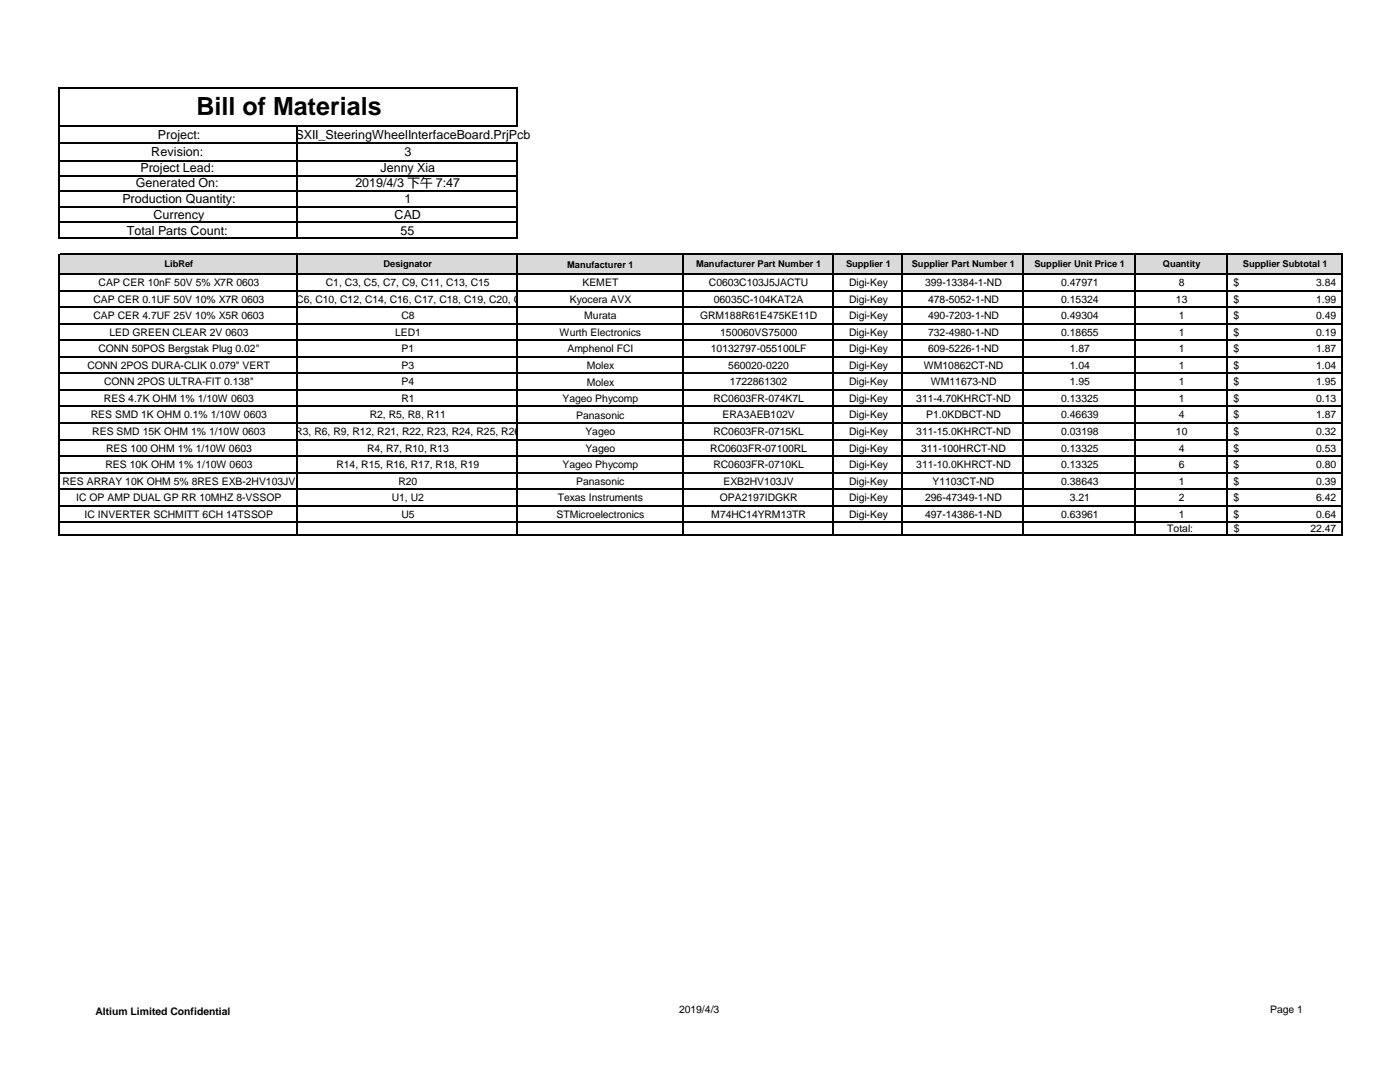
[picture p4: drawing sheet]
<svg xmlns="http://www.w3.org/2000/svg" width="279mm" height="216mm" viewBox="0 0 279 216" stroke-linecap="round" stroke-linejoin="round" font-family="sans-serif">
<defs><g id="words">
<text font-size="5" x="39.2" y="23">Bill of Materials</text>
<g font-size="2.5">
<text x="31.5" y="27.7">Project:</text>
<text x="56.9" y="27.7">MSXII_SteeringWheelInterfaceBoard.PrjPcb</text>
<text x="28" y="34.4">Project Lead:</text>
<text x="30.2" y="31.2">Revision:</text>
<text x="75.9" y="34.4">Jenny Xia</text>
<text x="80.7" y="31.2">3</text>
<text x="24.4" y="40.5">Production Quantity:</text>
<text x="27.1" y="37.4">Generated On:</text>
<text x="70.9" y="37.4">2019/4/3 下午 7:47</text>
<text x="80.7" y="40.5">1</text>
<text x="25.3" y="46.8">Total Parts Count:</text>
<text x="30.6" y="43.7">Currency</text>
<text x="78.7" y="43.7">CAD</text>
<text x="79.9" y="46.9">55</text>
</g>
<g font-size="2.1">
<text x="19.7" y="57.1">CAP CER 10nF 50V 5% X7R 0603</text>
<text x="65" y="57.1">C1, C3, C5, C7, C9, C11, C13, C15</text>
<text x="116.2" y="57.1">KEMET</text>
<text x="141.5" y="57.1">C0603C103J5JACTU</text>
<text x="169.5" y="57.1">Digi-Key</text>
<text x="184.6" y="57.1">399-13384-1-ND</text>
<text x="211.8" y="57.1">0.47971</text>
<text x="235.2" y="57.1">8</text>
<text x="246.2" y="57.1">$</text>
<text x="262.7" y="57.1">3.84</text>
<text x="18.6" y="60.4">CAP CER 0.1UF 50V 10% X7R 0603</text>
<text x="18.6" y="63.7">CAP CER 4.7UF 25V 10% X5R 0603</text>
<text x="51.5" y="60.4">C2, C4, C6, C10, C12, C14, C16, C17, C18, C19, C20, C21, C22</text>
<text x="80.1" y="63.7">C8</text>
<text x="113.7" y="60.4">Kyocera AVX</text>
<text x="116.6" y="63.7">Murata</text>
<text x="139.7" y="63.7">GRM188R61E475KE11D</text>
<text x="142.5" y="60.4">06035C-104KAT2A</text>
<text x="169.5" y="60.4">Digi-Key</text>
<text x="169.5" y="63.7">Digi-Key</text>
<text x="185.2" y="60.4">478-5052-1-ND</text>
<text x="185.2" y="63.7">490-7203-1-ND</text>
<text x="211.8" y="60.4">0.15324</text>
<text x="211.8" y="63.7">0.49304</text>
<text x="234.7" y="60.4">13</text>
<text x="235.2" y="63.7">1</text>
<text x="246.2" y="60.4">$</text>
<text x="246.2" y="63.7">$</text>
<text x="262.7" y="60.4">1.99</text>
<text x="262.7" y="63.7">0.49</text>
<text x="19.6" y="70.3">CONN 50POS Bergstak Plug 0.02&quot;</text>
<text x="21.8" y="67">LED GREEN CLEAR 2V 0603</text>
<text x="78.8" y="67">LED1</text>
<text x="80.1" y="70.3">P1</text>
<text x="111.7" y="67">Wurth Electronics</text>
<text x="113.3" y="70.3">Amphenol FCI</text>
<text x="141.9" y="70.3">10132797-055100LF</text>
<text x="143.7" y="67">150060VS75000</text>
<text x="169.5" y="67">Digi-Key</text>
<text x="169.5" y="70.3">Digi-Key</text>
<text x="185.2" y="67">732-4980-1-ND</text>
<text x="185.2" y="70.3">609-5226-1-ND</text>
<text x="211.8" y="67">0.18655</text>
<text x="213.5" y="70.3">1.87</text>
<text x="235.2" y="67">1</text>
<text x="235.2" y="70.3">1</text>
<text x="246.2" y="67">$</text>
<text x="246.2" y="70.3">$</text>
<text x="262.7" y="67">0.19</text>
<text x="262.7" y="70.3">1.87</text>
<text x="17.4" y="73.6">CONN 2POS DURA-CLIK 0.079&quot; VERT</text>
<text x="20.8" y="76.9">CONN 2POS ULTRA-FIT 0.138&quot;</text>
<text x="80.1" y="73.6">P3</text>
<text x="80.1" y="76.9">P4</text>
<text x="117.1" y="73.6">Molex</text>
<text x="117.1" y="76.9">Molex</text>
<text x="145.3" y="73.6">560020-0220</text>
<text x="145.7" y="76.9">1722861302</text>
<text x="169.5" y="73.6">Digi-Key</text>
<text x="169.5" y="76.9">Digi-Key</text>
<text x="184.3" y="73.6">WM10862CT-ND</text>
<text x="185.7" y="76.9">WM11673-ND</text>
<text x="213.5" y="73.6">1.04</text>
<text x="213.5" y="76.9">1.95</text>
<text x="235.2" y="73.6">1</text>
<text x="235.2" y="76.9">1</text>
<text x="246.2" y="73.6">$</text>
<text x="246.2" y="76.9">$</text>
<text x="262.7" y="73.6">1.04</text>
<text x="262.7" y="76.9">1.95</text>
<text x="18.1" y="83.5">RES SMD 1K OHM 0.1% 1/10W 0603</text>
<text x="20.7" y="80.2">RES 4.7K OHM 1% 1/10W 0603</text>
<text x="73.8" y="83.5">R2, R5, R8, R11</text>
<text x="80.1" y="80.2">R1</text>
<text x="112.3" y="80.2">Yageo Phycomp</text>
<text x="115" y="83.5">Panasonic</text>
<text x="142.4" y="80.2">RC0603FR-074K7L</text>
<text x="144.2" y="83.5">ERA3AEB102V</text>
<text x="169.5" y="80.2">Digi-Key</text>
<text x="169.5" y="83.5">Digi-Key</text>
<text x="182.9" y="80.2">311-4.70KHRCT-ND</text>
<text x="184.8" y="83.5">P1.0KDBCT-ND</text>
<text x="211.8" y="80.2">0.13325</text>
<text x="211.8" y="83.5">0.46639</text>
<text x="235.2" y="80.2">1</text>
<text x="235.2" y="83.5">4</text>
<text x="246.2" y="80.2">$</text>
<text x="246.2" y="83.5">$</text>
<text x="262.7" y="80.2">0.13</text>
<text x="262.7" y="83.5">1.87</text>
<text x="18.4" y="86.8">RES SMD 15K OHM 1% 1/10W 0603</text>
<text x="58.9" y="86.8">R3, R6, R9, R12, R21, R22, R23, R24, R25, R26</text>
<text x="116.9" y="86.8">Yageo</text>
<text x="142.4" y="86.8">RC0603FR-0715KL</text>
<text x="169.5" y="86.8">Digi-Key</text>
<text x="182.9" y="86.8">311-15.0KHRCT-ND</text>
<text x="211.8" y="86.8">0.03198</text>
<text x="234.7" y="86.8">10</text>
<text x="246.2" y="86.8">$</text>
<text x="262.7" y="86.8">0.32</text>
<text x="21" y="93.4">RES 10K OHM 1% 1/10W 0603</text>
<text x="21.2" y="90.1">RES 100 OHM 1% 1/10W 0603</text>
<text x="67.1" y="93.4">R14, R15, R16, R17, R18, R19</text>
<text x="73.2" y="90.1">R4, R7, R10, R13</text>
<text x="112.3" y="93.4">Yageo Phycomp</text>
<text x="116.9" y="90.1">Yageo</text>
<text x="141.7" y="90.1">RC0603FR-07100RL</text>
<text x="142.4" y="93.4">RC0603FR-0710KL</text>
<text x="169.5" y="90.1">Digi-Key</text>
<text x="169.5" y="93.4">Digi-Key</text>
<text x="182.9" y="93.4">311-10.0KHRCT-ND</text>
<text x="183.8" y="90.1">311-100HRCT-ND</text>
<text x="211.8" y="90.1">0.13325</text>
<text x="211.8" y="93.4">0.13325</text>
<text x="235.2" y="90.1">4</text>
<text x="235.2" y="93.4">6</text>
<text x="246.2" y="90.1">$</text>
<text x="246.2" y="93.4">$</text>
<text x="262.7" y="90.1">0.53</text>
<text x="262.7" y="93.4">0.80</text>
<text x="12.4" y="96.7">RES ARRAY 10K OHM 5% 8RES EXB-2HV103JV</text>
<text x="15.2" y="100">IC OP AMP DUAL GP RR 10MHZ 8-VSSOP</text>
<text x="78.2" y="100">U1, U2</text>
<text x="79.5" y="96.7">R20</text>
<text x="111.3" y="100.1">Texas Instruments</text>
<text x="115" y="96.7">Panasonic</text>
<text x="143.7" y="100">OPA2197IDGKR</text>
<text x="144.4" y="96.7">EXB2HV103JV</text>
<text x="169.5" y="96.7">Digi-Key</text>
<text x="169.5" y="100">Digi-Key</text>
<text x="184.6" y="100">296-47349-1-ND</text>
<text x="186.1" y="96.7">Y1103CT-ND</text>
<text x="211.8" y="96.7">0.38643</text>
<text x="213.5" y="100">3.21</text>
<text x="235.2" y="96.7">1</text>
<text x="235.2" y="100">2</text>
<text x="246.2" y="96.7">$</text>
<text x="246.2" y="100">$</text>
<text x="262.7" y="96.7">0.39</text>
<text x="262.7" y="100">6.42</text>
<text x="16.9" y="103.3">IC INVERTER SCHMITT 6CH 14TSSOP</text>
<text x="80.1" y="103.3">U5</text>
<text x="111.1" y="103.4">STMicroelectronics</text>
<text x="142" y="103.3">M74HC14YRM13TR</text>
<text x="169.5" y="103.3">Digi-Key</text>
<text x="184.6" y="103.3">497-14386-1-ND</text>
<text x="211.8" y="103.3">0.63961</text>
<text x="233" y="106.2">Total:</text>
<text x="235.2" y="103.3">1</text>
<text x="246.2" y="103.3">$</text>
<text x="246.2" y="106.2">$</text>
<text x="261.5" y="106.2">22.47</text>
<text x="262.7" y="103.3">0.64</text>
<text x="19" y="202.6">Altium Limited Confidential</text>
<text x="135.5" y="202.1">2019/4/3</text>
<text x="253.5" y="202.1">Page 1</text>
</g>
<g font-size="1.9">
<text x="32.8" y="53.3">LibRef</text>
<text x="76.5" y="53.3">Designator</text>
<text x="113.2" y="53.4">Manufacturer 1</text>
<text x="138.9" y="53.3">Manufacturer Part Number 1</text>
<text x="168.9" y="53.3">Supplier 1</text>
<text x="182" y="53.3">Supplier Part Number 1</text>
<text x="206.4" y="53.3">Supplier Unit Price 1</text>
<text x="232.1" y="53.3">Quantity</text>
<text x="248.1" y="53.3">Supplier Subtotal 1</text>
</g>
</g></defs>
<path d="M12 50.7h255.9v4h-255.9z" fill-rule="evenodd" fill="#d9d9d9"/>
<g fill="none" stroke="#000" stroke-width=".21">
<path d="M11.9 17.4v30.3M12 17.5h91.4M103.2 17.6v7.6M12 25.1h91.4M12 28.6h91.4M12 32h91.4M12 35h91.4M12 38h91.4M59.3 25.2v22.5M103.2 28.7v19M11.9 50.6v56.3M12 41.2h91.4"/>
<path d="M12 44.4h91.4M12 47.6h91.4M12 50.7h256M12 54.7h256M12 58h256M59.3 50.9v56M103.2 50.9v56M136.3 50.9v56M166.3 50.9v56M180.1 50.9v56M204.2 50.9v56M226.5 50.9v56"/>
<path d="M244.9 50.9v56M267.9 50.9v56M12 61.3h256M12 64.6h256M12 67.9h256M12 71.2h256M12 74.5h256M12 77.8h256M12 81.1h256M12 84.4h256M12 87.7h256M12 91h256"/>
<path d="M12 94.3h256M12 97.6h256M12 100.9h256M12 104.2h256M12 106.8h256"/>
</g>
<use href="#words"/>
</svg>
